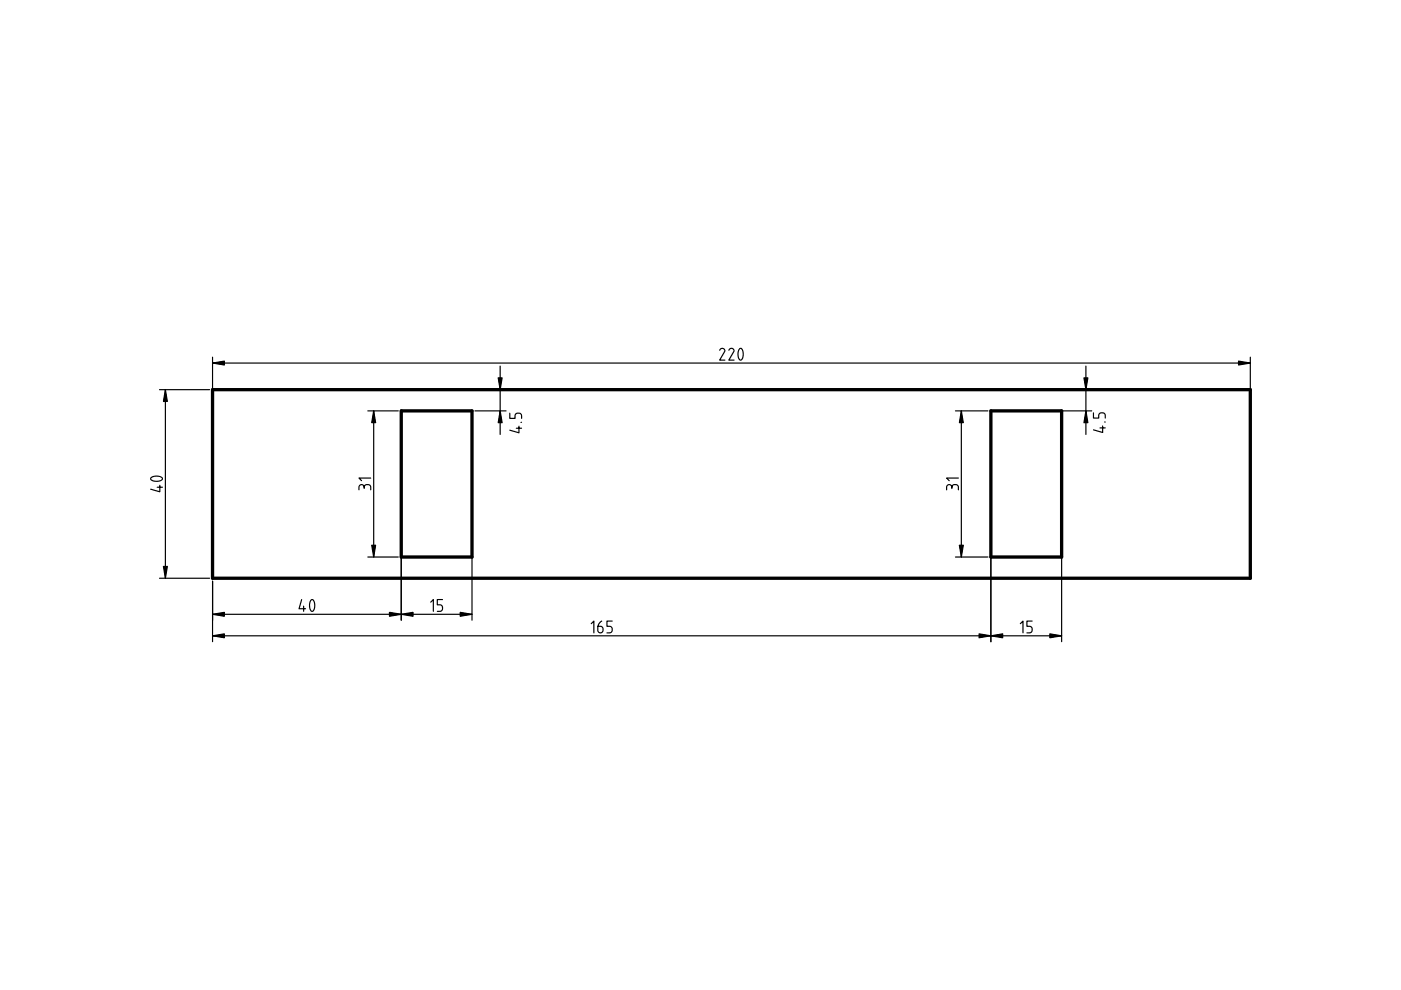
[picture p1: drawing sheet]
<svg xmlns="http://www.w3.org/2000/svg" width="297mm" height="210mm" viewBox="0 0 297 210" stroke-linecap="round" stroke-linejoin="round" font-family="sans-serif">
<path d="M45.1 82.6h220v40h-220zM85.1 87.1h15v31h-15zM210.1 87.1h15v31h-15z" fill="none" stroke="#000" stroke-width=".7"/>
<g fill="none" stroke="#000" stroke-width=".25">
<path d="M45.1 77h220M45.1 75.7v46.3M106 77.6v14.5M152.6 74.3v-.1a.54 .54 0 0 1 .7-.3 .54 .54 0 0 1 .4 .6l-1.1 1.9h1.1M154.5 74.3l.1-.1a.54 .54 0 0 1 .6-.3 .54 .54 0 0 1 .4 .6l-1.1 1.9h1.1M156.8 73.9h.2a1.72 1.72 0 0 1 .3 2.3l-.3 .2a1.72 1.72 0 0 1-.2-2.4zM230.2 77.6v14.5M265.1 75.7v46.3M33.8 82.6h10.6M35.1 82.6v40M78 87.1h6.4M79.2 87.1v31"/>
<path d="M100.7 82.6h6.6M100.7 87.1h6.6M108.1 87.6v1.1h1.1v-.5a.56 .56 0 0 1 .6-.6h.2a.56 .56 0 0 1 .6 .6v.5M109.5 90.8h1.1M110 90.4v1.4l-1.9-.6M110.4 89.5h.2M202.6 87.1h6.9M203.8 87.1v31M210.7 82.6h20.8M210.7 87.1h20.8M231.8 87.5v1.1h1.1v-.5a.56 .56 0 0 1 .6-.6h.3a.56 .56 0 0 1 .5 .6v.5M233.2 90.7h1.1"/>
<path d="M233.8 90.3v1.4l-2-.6M234.2 89.5h.1M32 101.3l.1-.1a1.75 1.75 0 0 1 2.3 .3 1.72 1.72 0 0 1-2.3 .2l-.2-.2zM33.3 103.3h1.1M33.9 102.9v1.4l-2-.6M76.1 103.9v-.6a.56 .56 0 0 1 .6-.6 .56 .56 0 0 1 .5 .6 .56 .56 0 0 1 .6-.6h.2a.56 .56 0 0 1 .6 .6v.6M77.2 103.3v.3M78 118.1h6.4M78.6 101.4h-2.5l.6 .5M85.1 118.2v13.3M100.1 118.2v13.3M200.7 103.9v-.6a.56 .56 0 0 1 .6-.6 .56 .56 0 0 1 .5 .6 .56 .56 0 0 1 .6-.6h.2a.56 .56 0 0 1 .6 .6v.6"/>
<path d="M201.8 103.3v.3M202.6 118.1h6.9M203.2 101.4h-2.5l.6 .5M210.1 118.2v17.9M225.1 118.2v17.9M33.8 122.6h10.6M45.1 123.2v12.9M45.1 130.2h55M45.1 134.8h180M64 127.1l-.6 2h1.4M64.4 128.5v1.1M66 127.2l.2-.1a1.72 1.72 0 0 1 .2 2.4l-.2 .1a1.72 1.72 0 0 1-.3-2.3z"/>
<path d="M91.3 127.7l.6-.6v2.5M93.8 127.1h-1.1v1.1h.6a.56 .56 0 0 1 .5 .6v.3a.56 .56 0 0 1-.5 .5h-.6M125.4 132.2l.5-.5v2.5M127.6 131.7l-.7 .7-.2 1.2a.56 .56 0 0 0 .6 .6 .56 .56 0 0 0 .6-.6v-.3a.56 .56 0 0 0-.6-.5h-.5M129.8 131.7h-1.1v1.1h.5a.56 .56 0 0 1 .6 .5v.3a.56 .56 0 0 1-.6 .6h-.5M216.3 132.2l.6-.5v2.5M218.8 131.7h-1.1v1.1h.6a.56 .56 0 0 1 .5 .5v.3a.56 .56 0 0 1-.5 .6h-.6"/>
</g>
<g fill="#000">
<path d="M45.1 77l2.5-.4v.8zM262.6 76.6l2.5 .4-2.5 .4zM35.1 82.6l.4 2.5h-.8zM79.2 87.1l.4 2.5h-.8zM106 87.1l.5 2.5h-.9zM105.6 80.1h.9l-.5 2.5zM203.8 87.1l.4 2.5h-.8zM230.2 87.1l.4 2.5h-.8zM229.8 80.1h.8l-.4 2.5zM78.8 115.6h.8l-.4 2.5zM203.4 115.6h.8l-.4 2.5zM34.7 120.1h.8l-.4 2.5z"/>
<path d="M45.1 130.2l2.5-.4v.9zM45.1 134.8l2.5-.4v.8zM82.6 129.8l2.5 .4-2.5 .5zM85.1 130.2l2.5-.4v.9zM97.6 129.8l2.5 .4-2.5 .5zM207.6 134.4l2.5 .4-2.5 .4zM210.1 134.8l2.5-.4v.8zM222.6 134.4l2.5 .4-2.5 .4z"/>
</g>
<g fill="#000" stroke="#000" stroke-width=".25">
<path d="M45.1 77l2.5-.4v.8zM262.6 76.6l2.5 .4-2.5 .4zM35.1 82.6l.4 2.5h-.8zM79.2 87.1l.4 2.5h-.8zM106 87.1l.5 2.5h-.9zM105.6 80.1h.9l-.5 2.5zM203.8 87.1l.4 2.5h-.8zM230.2 87.1l.4 2.5h-.8zM229.8 80.1h.8l-.4 2.5zM78.8 115.6h.8l-.4 2.5zM203.4 115.6h.8l-.4 2.5zM34.7 120.1h.8l-.4 2.5z"/>
<path d="M45.1 130.2l2.5-.4v.9zM45.1 134.8l2.5-.4v.8zM82.6 129.8l2.5 .4-2.5 .5zM85.1 130.2l2.5-.4v.9zM97.6 129.8l2.5 .4-2.5 .5zM207.6 134.4l2.5 .4-2.5 .4zM210.1 134.8l2.5-.4v.8zM222.6 134.4l2.5 .4-2.5 .4z"/>
</g>
</svg>
